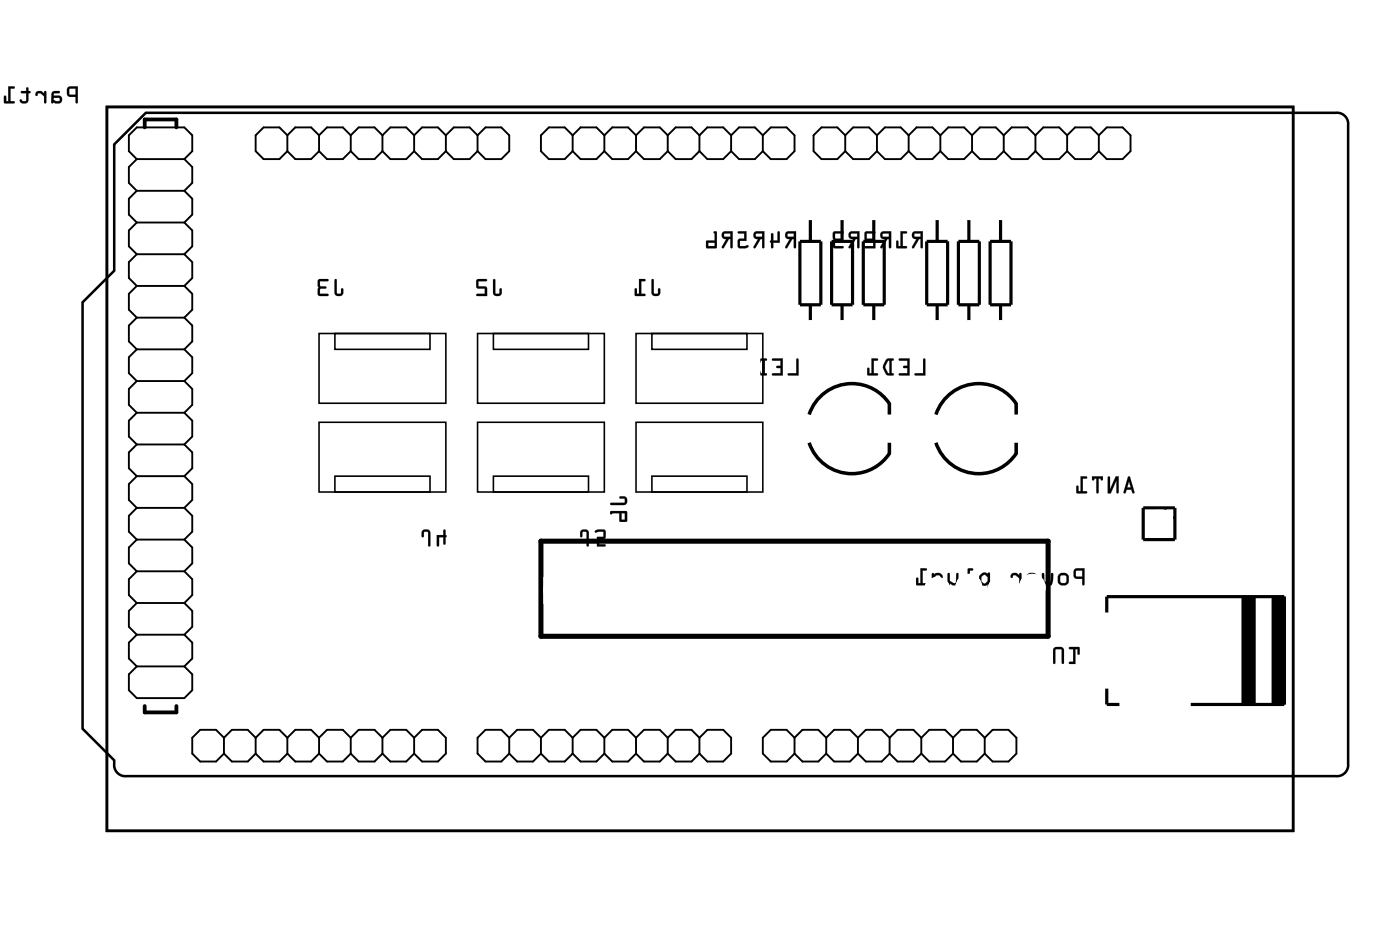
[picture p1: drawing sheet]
<svg xmlns="http://www.w3.org/2000/svg" width="112mm" height="75mm" viewBox="0 0 112 75" stroke-linecap="round" stroke-linejoin="round" font-family="sans-serif">
<path d="M8.6 8.6h95v58h-95zM9.2 11.6l2.5-2.6h95.3a.9 .9 0 0 1 1 1v51.2a.9 .9 0 0 1-1 1h-96.8a.96 .96 0 0 1-1-1.3l-2.6-2.5v-34.2l2.6-2.5z" fill="none" stroke="#000" stroke-width=".2"/>
<path d="M8.6 8.6h95v58h-95z" fill="none" stroke="#000" stroke-width=".08"/>
<g fill="none" stroke="#000" stroke-width=".13">
<path d="M25.6 33.8h10.1v5.6h-10.1zM25.6 26.7h10.1v5.6h-10.1zM26.8 38.1h7.7v1.3h-7.7zM26.8 26.7h7.7v1.3h-7.7zM38.3 26.7h10.1v5.6h-10.1zM38.3 33.8h10.1v5.6h-10.1zM39.5 26.7h7.7v1.3h-7.7zM39.5 38.1h7.7v1.3h-7.7zM51 33.8h10.1v5.6h-10.1zM51 26.7h10.1v5.6h-10.1zM52.2 38.1h7.7v1.3h-7.7zM52.2 26.7h7.7v1.3h-7.7z"/>
<path d="M93.3 40.7l.8 .9"/>
</g>
<g fill="none" stroke="#000" stroke-width=".25">
<path d="M64.1 19.3h1.7v5.1h-1.7zM64.9 17.5v1.8M66.6 19.3h1.7v5.1h-1.7zM67.5 17.5v1.8M69.2 19.3h1.7v5.1h-1.7zM70 17.5v1.8M74.3 19.3h1.6v5.1h-1.6zM75.1 17.5v1.8M76.8 19.3h1.7v5.1h-1.7zM77.6 17.5v1.8M79.3 19.3h1.7v5.1h-1.7zM80.2 17.5v1.8"/>
<path d="M64.9 24.4v1.4M67.5 24.4v1.4M70 24.4v1.4M75.1 24.4v1.4M77.6 24.4v1.4M80.2 24.4v1.4M88.7 55.2v1.2h1M88.7 49.1v-1.3h14.2v8.6h-7.5M91.6 40.7h2.5v2.5h-2.5zM99.6 47.8v8.6M99.7 47.8v8.6M99.9 47.8v8.6"/>
<path d="M100 47.8v8.6M100.1 47.8v8.6M100.2 47.8v8.6M100.4 47.8v8.6M100.5 47.8v8.6M102 47.8v8.6M102.1 47.8v8.6M102.3 47.8v8.6M102.4 47.8v8.6M102.5 47.8v8.6M102.7 47.8v8.6M102.8 47.8v8.6"/>
</g>
<path d="M43.3 43.4h40.7v7.6h-40.7z" fill="none" stroke="#000" stroke-width=".41"/>
<path d="M64.8 33.2a3.6 3.6 0 0 1 3-2.4 3.6 3.6 0 0 1 3.5 1.5v.9M64.8 35.5a3.6 3.6 0 0 0 3 2.4 3.6 3.6 0 0 0 3.5-1.6v-.8M75 33.2a3.6 3.6 0 0 1 2.9-2.4 3.6 3.6 0 0 1 3.5 1.5v.9M75 35.5a3.6 3.6 0 0 0 2.9 2.4 3.6 3.6 0 0 0 3.5-1.6v-.8" fill="none" stroke="#000" stroke-width=".28"/>
<path d="M11.6 10.2v-.6h2.5v.6M11.6 56.6v.5h2.5v-.5" fill="none" stroke="#000" stroke-width=".3"/>
<g fill="none" stroke="#000" stroke-width=".15">
<path d="M11 12.7l-.7-.6v-1.3l.7-.6h3.8l.6 .6v1.3l-.6 .6M11 12.7h3.8M11 12.7l-.7 .7v1.3l.7 .6M11 15.3l-.7 .6v1.3l.7 .6M11 17.8l-.7 .7v1.2l.7 .7M11 15.3h3.8M11 17.8h3.8M14.8 12.7l.6 .7v1.3l-.6 .6M14.8 15.3l.6 .6v1.3l-.6 .6M14.8 17.8l.6 .7v1.2l-.6 .7M23 10.8l-.6-.6h-1.3l-.6 .6v1.3l.6 .6h1.3l.6-.6M23 10.8v1.3"/>
<path d="M23 12.1l.7 .6h1.2l.7-.6M23 10.8l.7-.6h1.2l.7 .6M25.6 10.8v1.3M25.6 12.1l.6 .6h1.3l.6-.6M25.6 10.8l.6-.6h1.3l.6 .6M28.1 10.8v1.3M28.1 12.1l.6 .6h1.3l.6-.6M28.1 10.8l.6-.6h1.3l.6 .6M30.6 10.8v1.3M30.6 12.1l.7 .6h1.3l.6-.6M30.6 10.8l.7-.6h1.3l.6 .6M33.2 10.8v1.3"/>
<path d="M33.2 12.1l.6 .6h1.3l.6-.6M33.2 10.8l.6-.6h1.3l.6 .6M35.7 10.8v1.3M35.7 12.1l.7 .6h1.2l.7-.6M35.7 10.8l.7-.6h1.2l.7 .6M38.3 10.8l.6-.6h1.3l.6 .6v1.3l-.6 .6h-1.3l-.6-.6M38.3 10.8v1.3M45.9 10.8l-.6-.6h-1.3l-.7 .6v1.3l.7 .6h1.3l.6-.6M45.9 10.8v1.3M45.9 12.1l.6 .6h1.3l.6-.6M45.9 10.8l.6-.6h1.3l.6 .6M48.4 10.8v1.3"/>
<path d="M48.4 12.1l.7 .6h1.2l.7-.6M48.4 10.8l.7-.6h1.2l.7 .6M51 10.8v1.3M51 12.1l.6 .6h1.3l.6-.6M51 10.8l.6-.6h1.3l.6 .6M53.5 10.8v1.3M53.5 12.1l.6 .6h1.3l.6-.6M53.5 10.8l.6-.6h1.3l.6 .6M56 10.8v1.3M56 12.1l.7 .6h1.3l.6-.6M56 10.8l.7-.6h1.3l.6 .6M58.6 10.8v1.3"/>
<path d="M58.6 12.1l.6 .6h1.3l.6-.6M58.6 10.8l.6-.6h1.3l.6 .6M61.1 10.8l.7-.6h1.2l.7 .6v1.3l-.7 .6h-1.2l-.7-.6M61.1 10.8v1.3M67.7 10.8l-.6-.6h-1.3l-.6 .6v1.3l.6 .6h1.3l.6-.6M67.7 12.1l.7 .6h1.2l.7-.6M67.7 10.8l.7-.6h1.2l.7 .6M67.7 10.8v1.3M70.3 12.1l.6 .6h1.3l.6-.6M70.3 10.8l.6-.6h1.3l.6 .6M70.3 10.8v1.3M72.8 12.1l.6 .6h1.3l.6-.6"/>
<path d="M72.8 10.8l.6-.6h1.3l.6 .6M72.8 10.8v1.3M75.3 12.1l.7 .6h1.3l.6-.6M75.3 10.8l.7-.6h1.3l.6 .6M75.3 10.8v1.3M77.9 12.1l.6 .6h1.3l.6-.6M77.9 10.8l.6-.6h1.3l.6 .6M77.9 10.8v1.3M80.4 12.1l.7 .6h1.2l.7-.6M80.4 10.8l.7-.6h1.2l.7 .6M80.4 10.8v1.3M83 12.1l.6 .6h1.3l.6-.6"/>
<path d="M83 10.8l.6-.6h1.3l.6 .6M83 10.8v1.3M85.5 12.1l.6 .6h1.3l.6-.6M85.5 10.8l.6-.6h1.3l.6 .6M85.5 10.8v1.3M88 10.8l.7-.6h1.3l.6 .6v1.3l-.6 .6h-1.3l-.7-.6M88 10.8v1.3M11 33.1l-.7 .6v1.3l.7 .6M11 30.5l-.7 .7v1.2l.7 .7M11 25.4l-.7 .7v1.3l.7 .6M11 28l-.7 .6v1.3l.7 .6M11 22.9l-.7 .6v1.3l.7 .6"/>
<path d="M11 20.4l-.7 .6v1.3l.7 .6M11 35.6l-.7 .6v1.3l.7 .6M11 38.1l-.7 .7v1.3l.7 .6M11 20.4h3.8M11 22.9h3.8M11 25.4h3.8M11 28h3.8M11 30.5h3.8M11 33.1h3.8M11 35.6h3.8M11 38.1h3.8M14.8 20.4l.6 .6v1.3l-.6 .6"/>
<path d="M14.8 22.9l.6 .6v1.3l-.6 .6M14.8 25.4l.6 .7v1.3l-.6 .6M14.8 28l.6 .6v1.3l-.6 .6M14.8 30.5l.6 .7v1.2l-.6 .7M14.8 33.1l.6 .6v1.3l-.6 .6M14.8 35.6l.6 .6v1.3l-.6 .6M14.8 38.1l.6 .7v1.3l-.6 .6M11 53.4l-.7 .6v1.3l.7 .6h3.8l.6-.6v-1.3l-.6-.6M11 48.3l-.7 .6v1.3l.7 .6M11 50.8l-.7 .7v1.3l.7 .6M11 45.8l-.7 .6v1.3l.7 .6M11 43.2l-.7 .7v1.2l.7 .7"/>
<path d="M11 40.7l-.7 .6v1.3l.7 .6M11 40.7h3.8M11 43.2h3.8M11 45.8h3.8M11 48.3h3.8M11 50.8h3.8M11 53.4h3.8M14.8 48.3l.6 .6v1.3l-.6 .6M14.8 45.8l.6 .6v1.3l-.6 .6M14.8 40.7l.6 .6v1.3l-.6 .6M14.8 43.2l.6 .7v1.2l-.6 .7M14.8 50.8l.6 .7v1.3l-.6 .6"/>
<path d="M17.9 59.1l-.6-.6h-1.3l-.6 .6v1.3l.6 .6h1.3l.6-.6M17.9 59.1l.7-.6h1.3l.6 .6M17.9 59.1v1.3M20.5 59.1l.6-.6h1.3l.6 .6M20.5 59.1v1.3M23 59.1l.7-.6h1.2l.7 .6M23 59.1v1.3M25.6 59.1l.6-.6h1.3l.6 .6M25.6 59.1v1.3M28.1 59.1l.6-.6h1.3l.6 .6M28.1 59.1v1.3M30.6 59.1l.7-.6h1.3l.6 .6"/>
<path d="M30.6 59.1v1.3M33.2 59.1l.6-.6h1.3l.6 .6v1.3l-.6 .6h-1.3l-.6-.6M33.2 59.1v1.3M40.8 59.1l-.6-.6h-1.3l-.6 .6v1.3l.6 .6h1.3l.6-.6M40.8 59.1l.6-.6h1.3l.6 .6M40.8 59.1v1.3M43.3 59.1l.7-.6h1.3l.6 .6M43.3 59.1v1.3M45.9 59.1l.6-.6h1.3l.6 .6M45.9 59.1v1.3M48.4 59.1l.7-.6h1.2l.7 .6M48.4 59.1v1.3"/>
<path d="M51 59.1l.6-.6h1.3l.6 .6M51 59.1v1.3M53.5 59.1l.6-.6h1.3l.6 .6M53.5 59.1v1.3M56 59.1l.7-.6h1.3l.6 .6v1.3l-.6 .6h-1.3l-.7-.6M56 59.1v1.3M63.7 59.1l-.7-.6h-1.2l-.7 .6v1.3l.7 .6h1.2l.7-.6M63.7 59.1l.6-.6h1.3l.6 .6M63.7 59.1v1.3M66.2 59.1l.6-.6h1.3l.6 .6M66.2 59.1v1.3M68.7 59.1l.7-.6h1.3l.6 .6"/>
<path d="M68.7 59.1v1.3M71.3 59.1l.6-.6h1.3l.6 .6M71.3 59.1v1.3M73.8 59.1l.7-.6h1.2l.7 .6M73.8 59.1v1.3M76.4 59.1l.6-.6h1.3l.6 .6M76.4 59.1v1.3M78.9 59.1l.6-.6h1.3l.6 .6v1.3l-.6 .6h-1.3l-.6-.6M78.9 59.1v1.3M17.9 60.4l.7 .6h1.3l.6-.6M20.5 60.4l.6 .6h1.3l.6-.6M23 60.4l.7 .6h1.2l.7-.6"/>
<path d="M25.6 60.4l.6 .6h1.3l.6-.6M28.1 60.4l.6 .6h1.3l.6-.6M30.6 60.4l.7 .6h1.3l.6-.6M40.8 60.4l.6 .6h1.3l.6-.6M43.3 60.4l.7 .6h1.3l.6-.6M45.9 60.4l.6 .6h1.3l.6-.6M48.4 60.4l.7 .6h1.2l.7-.6M51 60.4l.6 .6h1.3l.6-.6M53.5 60.4l.6 .6h1.3l.6-.6M63.7 60.4l.6 .6h1.3l.6-.6M66.2 60.4l.6 .6h1.3l.6-.6M68.7 60.4l.7 .6h1.3l.6-.6"/>
<path d="M71.3 60.4l.6 .6h1.3l.6-.6M73.8 60.4l.7 .6h1.2l.7-.6M76.4 60.4l.6 .6h1.3l.6-.6"/>
</g>
<g fill="#000">
<path d="M5.4 7v.2v.4l.1 .1 .6 .1v.4l.1 .1v-1.4zM5.6 7.1h.5v.5h-.5zM4.2 7.4l-.1 .8 .6 .1a.31 .31 0 0 0 .3-.3 .31 .31 0 0 0-.3-.3h-.4v-.1l.1-.1h.3v-.2zM4.3 7.9l.4-.1 .1 .3h-.3l-.2-.1zM2.9 7.4l-.1 .2a.1 .1 0 0 0 .1 .1 .1 .1 0 0 0 .1-.1l.2-.1 .3 .2v.5l.2 .1v-1h-.1l-.1 .2-.2-.2zM1.7 7.3v.2h.4v.5l-.3 .1-.1-.1h-.1a.35 .35 0 0 0 .3 .3 .35 .35 0 0 0 .4-.3v-.5l.1-.1-.1-.1-.1-.3h-.1v.3zM.7 6.9v1.2h-.2v-.4h-.1l-.1 .5 .8 .1v-.2h-.3v-1h.3l.1-.1z"/>
<path d="M5.4 7v.2v.4l.1 .2h.6l-.1 .4a.1 .1 0 0 0 .1 .1 .1 .1 0 0 0 .1-.1v-1.3h-.6zM5.4 7l.8-.1v1.4l-.1-.1v-.4l-.6-.1-.1-.1zM5.6 7.1h.5v.5h-.5zM5.6 7.1v.5h.5v-.5zM4.2 7.4l-.1 .8a.09 .09 0 0 0 .1 .1 .09 .09 0 0 0 .1-.1l.4 .1a.32 .32 0 0 0 .3-.3 .32 .32 0 0 0-.3-.3h-.4l.1-.2h.3a.1 .1 0 0 0 .1-.1 .1 .1 0 0 0-.1-.1zM4.2 7.4l.5-.1v.2h-.4v.1v.1h.4a.31 .31 0 0 1 .3 .3 .31 .31 0 0 1-.3 .3l-.6-.1zM4.3 7.9h.4l.1 .2h-.3l-.2-.1zM4.3 7.9v.1l.2 .1h.3l-.1-.3zM2.9 7.4l-.1 .2a.11 .11 0 0 0 .2 .1 .11 .11 0 0 0 0-.2h.2l.3 .2v.5a.1 .1 0 0 0 .1 .1 .1 .1 0 0 0 .1-.1v-.8a.1 .1 0 0 0-.1-.1 .1 .1 0 0 0-.1 .1v.1l-.2-.2zM2.9 7.4l.4-.1 .2 .2 .1-.2h.1v1l-.2-.1v-.5l-.3-.2h-.1l-.2 .2zM1.7 7.3v.2h.4v.5l-.3 .1-.1-.1h-.1a.21 .21 0 0 0 0 .2 .21 .21 0 0 0 .2 .1h.3l.2-.2v-.6h.1a.1 .1 0 0 0 .1-.1 .1 .1 0 0 0-.1-.1h-.1v-.2a.1 .1 0 0 0-.1-.1 .1 .1 0 0 0-.1 .1v.2zM1.7 7.3h.4v-.2l.1-.1 .1 .3 .1 .1-.1 .1v.5a.37 .37 0 0 1-.4 .3 .37 .37 0 0 1-.3-.2l.1-.1 .1 .1h.3v-.1v-.5h-.4zM.7 6.9v1.2h-.2v-.3a.1 .1 0 0 0-.1-.1 .1 .1 0 0 0-.1 .1v.5h.8a.1 .1 0 0 0 .1-.1 .1 .1 0 0 0-.1-.1h-.3v-1h.3a.1 .1 0 0 0 .1-.1 .1 .1 0 0 0-.1-.1zM.7 6.9l.5 .1-.1 .1h-.3v1h.3v.2l-.8-.1 .1-.5h.1v.4h.2z"/>
<path d="M57.9 18.6a.32 .32 0 0 0 0 .4 .32 .32 0 0 0 .3 .2l-.4 .6 .2 .1 .4-.7h.1v.6l.2 .1v-1.4zM58 18.7h.5v.3h-.4zM57.2 18.6l.1 .7h-.7v.6l.8-.1v-1.2v-.1zM56.8 19.4h.5v.3h-.5z"/>
<path d="M57.9 18.6a.32 .32 0 0 0-.1 .4 .32 .32 0 0 0 .4 .2l-.4 .6a.1 .1 0 0 0 .1 .1 .1 .1 0 0 0 .1 0l.4-.7h.1v.6a.1 .1 0 0 0 .1 .1 .1 .1 0 0 0 .1-.1v-1.3h-.6zM57.9 18.6l.8-.1-.1 1.4-.1-.1v-.7h-.1l-.4 .7h-.1l.3-.7a.31 .31 0 0 1-.3-.1 .31 .31 0 0 1 0-.4zM58 18.7h.5v.3h-.4zM58 18.7l.1 .3h.4v-.3zM57.2 18.5l.1 .8h-.7v.6l.8-.1 .1-1.2-.1-.1zM57.2 18.6h.2v1.2l-.8 .1v-.6h.7zM56.8 19.4h.5v.3h-.5zM56.7 19.4v.3h.6v-.3z"/>
<path d="M60.5 18.6a.32 .32 0 0 0-.1 .4 .32 .32 0 0 0 .3 .2l-.3 .6 .1 .1 .4-.7h.2v.6l.1 .1v-1.4zM60.6 18.7h.5v.3h-.5zM59.1 18.6l.1 .1h.4v.4l-.4 .1-.1 .6 .2 .1h.4a.15 .15 0 0 0 .2 0 .15 .15 0 0 0 0-.3l-.6 .1v-.4h.5v-.8z"/>
<path d="M60.4 18.6a.32 .32 0 0 0 0 .4 .32 .32 0 0 0 .3 .2l-.3 .6a.1 .1 0 0 0 0 .1 .1 .1 0 0 0 .1 0l.4-.7h.2v.6a.1 .1 0 0 0 .1 .1 .1 .1 0 0 0 .1-.1v-1.3h-.7zM60.5 18.6l.7-.1v1.4l-.1-.1v-.7h-.2l-.4 .7h-.1l.4-.7a.31 .31 0 0 1-.4-.1 .31 .31 0 0 1 .1-.4zM60.6 18.7h.5v.3h-.5zM60.6 18.7v.3h.5v-.3zM59.1 18.5l.1 .2h.4v.4l-.4 .1-.1 .6 .2 .1 .6-.1a.1 .1 0 0 0 .1-.1 .1 .1 0 0 0-.1-.1l-.6 .1v-.4h.5v-.8zM59.1 18.6l.7-.1v.8h-.5v.4l.6-.1 .1 .1-.1 .1-.6 .1-.2-.1 .1-.6 .4-.1v-.4h-.4z"/>
<path d="M63 18.6a.32 .32 0 0 0-.1 .4 .32 .32 0 0 0 .4 .2l-.4 .6 .1 .1 .5-.7h.1v.6l.1 .1 .1-1.4zM63.1 18.7h.5v.3h-.5zM61.8 18.7v.6l-.1 .1 .2 .5 .1-.1v-.4h.5v-.8l-.1-.1-.1 .1v.7h-.3v-.6z"/>
<path d="M63 18.6a.32 .32 0 0 0-.1 .4 .32 .32 0 0 0 .4 .2l-.4 .6a.1 .1 0 0 0 .1 .1 .1 .1 0 0 0 .1 0l.4-.7h.1v.6a.1 .1 0 0 0 .1 .1 .1 .1 0 0 0 .1-.1v-1.3h-.6zM63 18.6l.8-.1-.1 1.4-.1-.1v-.7h-.1l-.4 .7h-.2l.4-.7a.31 .31 0 0 1-.4-.1 .31 .31 0 0 1 .1-.4zM63.1 18.7h.5v.3h-.4zM63.1 18.7v.3h.5v-.3zM61.8 18.7v.6a.09 .09 0 0 0-.1 .1 .09 .09 0 0 0 .1 0v.4a.1 .1 0 0 0 .1 .1 .1 .1 0 0 0 .1-.1v-.4l.5 .1v-.9a.1 .1 0 0 0-.1-.1 .1 .1 0 0 0-.1 .1v.7h-.3v-.6zM61.8 18.7h.1l.1 .6h.3v-.7l.1-.1 .1 .1v.8h-.5v.4l-.1 .1-.2-.5 .1-.1z"/>
<path d="M68.1 18.6a.32 .32 0 0 0-.1 .4 .32 .32 0 0 0 .4 .2l-.4 .6 .1 .1 .5-.7h.1v.6l.1 .1 .1-1.4zM68.2 18.7h.5v.3h-.5zM66.8 18.6l-.1 1.2 .2 .1h.7v-.2h-.7v-.4h.5v-.1v-.1h-.5v-.4h.6l.1-.1z"/>
<path d="M68.1 18.6a.32 .32 0 0 0-.1 .4 .32 .32 0 0 0 .4 .2l-.4 .6a.1 .1 0 0 0 0 .1 .1 .1 0 0 0 .2 0l.4-.7h.1v.6a.1 .1 0 0 0 .1 .1 .1 .1 0 0 0 .1-.1v-1.3h-.6zM68.1 18.6l.8-.1-.1 1.4-.1-.1v-.7h-.1l-.4 .7h-.2l.4-.7a.31 .31 0 0 1-.4-.1 .31 .31 0 0 1 .1-.4zM68.2 18.7h.5v.3h-.5zM68.2 18.7v.3h.5v-.3zM66.8 18.6l-.1 1.2 .2 .1h.6a.1 .1 0 0 0 .1-.1 .1 .1 0 0 0-.1-.1h-.6v-.4h.4a.1 .1 0 0 0 .1-.1 .1 .1 0 0 0-.1-.1h-.4v-.4h.6a.1 .1 0 0 0 .1-.1 .1 .1 0 0 0-.1-.1zM66.8 18.6h.8l-.1 .1h-.6v.4h.5v.1v.1h-.5v.4h.6v.2h-.6l-.1-.1z"/>
<path d="M70.6 18.6a.32 .32 0 0 0 0 .4 .32 .32 0 0 0 .3 .2l-.4 .6 .2 .1 .4-.7h.1v.6l.2 .1v-1.4zM70.7 18.7h.5v.3h-.4zM69.3 18.6v.6l.2 .1h.5v.4h-.6l-.1 .1 .8 .1v-.7l-.6-.1v-.4h.6v-.1z"/>
<path d="M70.6 18.6a.32 .32 0 0 0-.1 .4 .32 .32 0 0 0 .4 .2l-.4 .6a.1 .1 0 0 0 .1 .1 .1 .1 0 0 0 .1 0l.4-.7h.1v.6a.1 .1 0 0 0 .1 .1 .1 .1 0 0 0 .1-.1v-1.3h-.6zM70.6 18.6l.8-.1-.1 1.4-.1-.1v-.7h-.1l-.4 .7h-.1l.3-.7a.31 .31 0 0 1-.3-.1 .31 .31 0 0 1 0-.4zM70.7 18.7h.5v.3h-.4zM70.7 18.7l.1 .3h.4v-.3zM69.3 18.6v.7h.7v.4h-.6a.1 .1 0 0 0-.1 .1 .1 .1 0 0 0 .1 .1h.8l-.1-.7-.6-.1v-.4h.6a.1 .1 0 0 0 .1-.1 .1 .1 0 0 0-.1-.1zM69.3 18.6h.8v.1h-.7v.4l.7 .1v.7l-.8-.1 .1-.1h.6v-.4h-.5l-.2-.1z"/>
<path d="M73.2 18.6a.32 .32 0 0 0-.1 .4 .32 .32 0 0 0 .3 .2l-.3 .6 .1 .1 .4-.7h.2v.6l.1 .1v-1.4zM73.3 18.7h.5v.3h-.5zM72.2 18.5v1.2h-.2v-.4h-.1l-.1 .5 .8 .1v-.2h-.3v-1h.3l.1-.1z"/>
<path d="M73.1 18.6a.32 .32 0 0 0 0 .4 .32 .32 0 0 0 .3 .2l-.3 .6a.1 .1 0 0 0 0 .1 .1 .1 0 0 0 .1 0l.4-.7h.2v.6a.1 .1 0 0 0 .1 .1 .1 .1 0 0 0 .1-.1v-1.3h-.7zM73.2 18.6l.7-.1v1.4l-.1-.1v-.7h-.2l-.4 .7h-.1l.4-.7a.31 .31 0 0 1-.4-.1 .31 .31 0 0 1 .1-.4zM73.3 18.7h.5v.3h-.5zM73.3 18.7v.3h.5v-.3zM72.2 18.5v1.2h-.2v-.3a.1 .1 0 0 0-.1-.1 .1 .1 0 0 0-.1 .1v.5h.8a.1 .1 0 0 0 .1-.1 .1 .1 0 0 0-.1-.1h-.3v-1h.3a.1 .1 0 0 0 .1-.1 .1 .1 0 0 0-.1-.1zM72.2 18.5l.5 .1-.1 .1h-.3v1h.3v.2l-.8-.1 .1-.5h.1v.4h.2z"/>
<path d="M26.8 22.4v1a.36 .36 0 0 0 .4 .3 .36 .36 0 0 0 .3-.3v-.3h-.1h-.1v.4h-.3v-1.1zM25.5 22.4v1.2l.1 .1h.7v-.2h-.7l.1-.4h.4l.1-.1-.1-.1h-.4l-.1-.4h.6l.1-.1z"/>
<path d="M26.8 22.4v1a.37 .37 0 0 0 .4 .3 .37 .37 0 0 0 .3-.3v-.2a.1 .1 0 0 0-.1-.1 .1 .1 0 0 0-.1 .1v.3h-.3v-1.1zM26.8 22.4h.2v1.1h.3l.1-.4 .1 .1v.2a.35 .35 0 0 1-.3 .3 .35 .35 0 0 1-.4-.3zM25.5 22.4v1.2l.1 .1h.6a.1 .1 0 0 0 .1-.1 .1 .1 0 0 0-.1-.1h-.6l.1-.3 .4-.1a.1 .1 0 0 0 .1-.1 .1 .1 0 0 0-.1-.1h-.4l-.1-.4h.6a.1 .1 0 0 0 .1-.1 .1 .1 0 0 0-.1-.1zM25.5 22.4h.8l-.1 .1h-.6l.1 .4 .4 .1v.1h-.4l-.1 .4 .7 .1v.1h-.7l-.1-.1z"/>
<path d="M39.5 22.4v1a.36 .36 0 0 0 .4 .3 .36 .36 0 0 0 .3-.3v-.3h-.1h-.1v.4h-.3v-1.1zM38.2 22.4v.6l.1 .1h.6v.4h-.7v.2h.8v-.7l-.7-.1v-.4h.6l.1-.1z"/>
<path d="M39.5 22.4v1a.37 .37 0 0 0 .4 .3 .37 .37 0 0 0 .3-.3v-.2a.1 .1 0 0 0-.1-.1 .1 .1 0 0 0-.1 .1v.3h-.3v-1.1zM39.5 22.4h.2v1.1h.3l.1-.4 .1 .1v.2a.35 .35 0 0 1-.3 .3 .35 .35 0 0 1-.4-.3zM38.2 22.4v.7h.7v.4h-.7a.1 .1 0 0 0 0 .1 .1 .1 0 0 0 0 .1h.8v-.7l-.7-.1v-.4h.6a.1 .1 0 0 0 .1-.1 .1 .1 0 0 0-.1-.1zM38.2 22.4h.8l-.1 .1h-.6v.5h.7v.7h-.8v-.2h.7v-.4h-.6l-.1-.1z"/>
<path d="M48.9 40.3l.1 .2h1a.36 .36 0 0 0 .3-.4 .36 .36 0 0 0-.3-.3h-.3l-.1 .1h.1l.3 .1v.3zM48.9 41v.2l.2-.1h.5l.1 .7h.5v-.9zM49.8 41.1h.3v.5h-.3z"/>
<path d="M48.9 40.3l.1 .2h1a.37 .37 0 0 0 .3-.4 .37 .37 0 0 0-.3-.3h-.3a.1 .1 0 0 0-.1 .1 .1 .1 0 0 0 .1 0l.3 .1v.2zM48.9 40.3h1.1l.1-.3-.5-.1 .1-.1h.3a.35 .35 0 0 1 .3 .3 .35 .35 0 0 1-.3 .3h-1zM48.9 41v.1a.09 .09 0 0 0 .1 .1 .09 .09 0 0 0 .1-.1h.5l.1 .7h.6l-.1-.9zM48.9 41h1.3v.7l-.5 .1-.1-.7h-.5l-.1 .1zM49.8 41.1h.3v.5h-.3zM49.8 41.1v.5h.3v-.5z"/>
<path d="M52.2 22.4v1a.36 .36 0 0 0 .4 .3 .36 .36 0 0 0 .3-.3v-.3h-.1h-.1v.4h-.3v-1.1zM51.2 22.4v1.1h-.2v-.4h-.1v.6h.8v-.2h-.3v-1h.3v-.1z"/>
<path d="M52.2 22.4v1a.37 .37 0 0 0 .4 .3 .37 .37 0 0 0 .3-.3v-.2a.1 .1 0 0 0-.1-.1 .1 .1 0 0 0-.1 .1v.3h-.3v-1.1zM52.2 22.4h.2v1.1h.3l.1-.4 .1 .1v.2a.35 .35 0 0 1-.3 .3 .35 .35 0 0 1-.4-.3zM51.2 22.3v1.2h-.2v-.3a.1 .1 0 0 0-.1-.1 .1 .1 0 0 0 0 .1v.5h.7a.1 .1 0 0 0 .1-.1 .1 .1 0 0 0-.1-.1h-.2v-1h.2a.1 .1 0 0 0 .1-.1 .1 .1 0 0 0-.1-.1zM51.2 22.4h.5v.1h-.3v1l.3 .1v.1h-.8v-.6h.1v.4h.2z"/>
<path d="M63.8 28.7v1.2h-.6v.2h.8v-1.3zM61.9 28.7v.2h.6v.4h-.2l-.1 .1 .1 .1h.2v.4h-.6v.1l.8 .1v-1.4zM60.9 28.8a.81 .81 0 0 0-.1 1.2l.6 .1 .1-.1-.2-.1v-1h.1l.1-.1-.5-.1zM61 28.9h.1v1h-.1l-.2-.5zM59.4 28.8l-.1 .6 .2 .1h.5v.4h-.6l-.1 .1 .9 .1-.1-.7-.6-.1v-.4h.6l.1-.1z"/>
<path d="M63.8 28.7v1.2h-.6a.1 .1 0 0 0-.1 .1 .1 .1 0 0 0 .1 .1h.8v-1.3zM63.8 28.7l.2 .1v1.3h-.8v-.2h.6zM61.9 28.7v.2h.6v.4h-.2a.1 .1 0 0 0-.1 .1 .1 .1 0 0 0 .1 .1h.2v.4h-.6a.1 .1 0 0 0-.1 .1 .1 .1 0 0 0 .1 .1h.8v-1.4zM61.9 28.7h.8v1.4l-.8-.1v-.1h.7v-.4h-.3l-.1-.1 .1-.1h.3v-.4h-.7zM60.8 28.8l-.2 .5v.3l.3 .4 .5 .1a.1 .1 0 0 0 .1-.1 .1 .1 0 0 0-.1-.1h-.1v-1h.1a.1 .1 0 0 0 .1-.1 .1 .1 0 0 0-.1-.1zM60.9 28.8l.1-.1 .4 .1v.1h-.1v1h.1v.2l-.5-.1-.3-.4v-.4zM61 28.9h.1v1l-.1-.1-.2-.4zM61 28.9l-.2 .5 .2 .5h.1v-1zM59.4 28.8v.6l.6 .1v.4h-.6a.1 .1 0 0 0-.1 .1 .1 .1 0 0 0 .1 .1h.8v-.7l-.7-.1v-.4h.6a.1 .1 0 0 0 .1-.1 .1 .1 0 0 0-.1-.1zM59.4 28.8h.8l-.1 .1h-.6v.4l.6 .1 .1 .7-.9-.1 .1-.1h.6v-.4h-.5l-.1-.1z"/>
<path d="M74 28.7v1.2h-.7v.2h.8v-1.3zM72 28.7l.1 .2h.6v.4h-.3v.1v.1h.3v.4h-.6l-.1 .1 .9 .1v-1.4zM71 28.8a.81 .81 0 0 0 0 1.2l.5 .1 .1-.1-.2-.1v-1h.2v-.1l-.4-.1zM71.2 28.9h.1v1h-.2l-.2-.5zM69.8 28.7v1.2h-.1v-.4h-.2v.5l.8 .1v-.2h-.3v-1h.3l.1-.1z"/>
<path d="M74 28.7v1.2h-.6a.1 .1 0 0 0-.1 .1 .1 .1 0 0 0 .1 .1h.8v-1.3zM74 28.7l.1 .1v1.3h-.8v-.2h.7zM72 28.7l.1 .2h.6v.4h-.3a.1 .1 0 0 0 0 .1 .1 .1 0 0 0 0 .1h.3v.4h-.6a.1 .1 0 0 0-.1 .1 .1 .1 0 0 0 .1 .1h.8v-1.4zM72 28.7h.9v1.4l-.9-.1 .1-.1h.6v-.4h-.3v-.1v-.1h.3v-.4h-.6zM71 28.8l-.2 .5v.3l.3 .4 .4 .1a.1 .1 0 0 0 .1-.1 .1 .1 0 0 0-.1-.1h-.1v-1h.1a.1 .1 0 0 0 .1-.1 .1 .1 0 0 0-.1-.1zM71 28.8l.2-.1 .4 .1v.1h-.2v1h.2v.2l-.5-.1-.3-.4v-.4zM71.2 28.9h.1v1l-.2-.1-.2-.4zM71.2 28.9l-.3 .5 .2 .5h.2v-1zM69.8 28.7v1.2h-.1v-.4a.1 .1 0 0 0-.1-.1 .1 .1 0 0 0-.1 .1v.6h.8a.1 .1 0 0 0 .1-.1 .1 .1 0 0 0-.1-.1h-.3v-1h.3a.1 .1 0 0 0 .1-.1 .1 .1 0 0 0-.1-.1zM69.8 28.7l.5 .1v.1h-.3v1h.3v.2l-.8-.1v-.5h.2v.4h.1z"/>
<path d="M90.4 38.2l-.4 1.3h.2l.1-.3h.4v.3h.1l.1-.1-.3-1.2zM90.5 38.6l.1 .5h-.3zM88.8 38.2v1.3h.2l.5-1v.9l.1 .1v-1.3h-.2l-.5 1v-.9zM87.5 38.2l.1 .3h.1v-.2h.2v1.1l.1 .1v-1.2h.2v.2h.1l.1-.3zM86.6 38.2v1.1h-.2v-.3l-.1-.1v.6h.8v-.1l-.3-.1v-1h.3v-.1z"/>
<path d="M90.4 38.2l-.4 1.3h.2l.1-.3h.4v.3h.2v-.1l-.3-1.2zM90.4 38.2h.2l.3 1.2-.1 .1h-.1v-.3h-.4l-.1 .3-.2-.1zM90.5 38.6l.1 .5h-.3zM90.5 38.5l-.2 .6h.3zM88.8 38.2v1.3h.2l.5-1v.9a.1 .1 0 0 0 .1 .1 .1 .1 0 0 0 0-.1v-1.2h-.2l-.4 1v-.9zM88.8 38.2l.1 .1v1l.5-1.1h.2v1.3l-.1-.1v-1l-.5 1.1h-.2zM87.5 38.2v.2a.1 .1 0 0 0 .1 .1 .11 .11 0 0 0 .1-.2h.2l-.1 1.1a.1 .1 0 0 0 .1 .1 .1 .1 0 0 0 .1-.1v-1.1h.2a.11 .11 0 0 0 0 .2 .11 .11 0 0 0 .2-.1v-.2zM87.5 38.2h.9l-.1 .3-.1-.2h-.2v1.2l-.1-.1v-1.1h-.2l-.1 .2zM86.6 38.2v1.1h-.2v-.3a.1 .1 0 0 0-.1-.1 .1 .1 0 0 0-.1 .1l.1 .5h.7a.1 .1 0 0 0 .1-.1 .1 .1 0 0 0-.1-.1h-.2v-1h.2a.1 .1 0 0 0 .1 0 .1 .1 0 0 0-.1-.1zM86.6 38.2h.5v.1h-.3v1.1h.3v.1h-.8v-.6l.1 .1v.4h.2z"/>
<path d="M33.9 42.5l-.1 .5a.1 .1 0 0 0 .1 0 .1 .1 0 0 0 .1 0v-.4h.3v1.1a.1 .1 0 0 0 .1 .1 .1 .1 0 0 0 .1-.1v-1.1l-.3-.2zM33.9 42.5l.3-.1 .3 .2-.1 1.2-.1-.1v-1.1h-.3l-.1 .4h-.1v-.3zM35 42.9v.8a.1 .1 0 0 0 .1 .1 .1 .1 0 0 0 .1-.1v-.7h.3v.5a.1 .1 0 0 0 .1 .1 .1 .1 0 0 0 .1-.1v-.5a.09 .09 0 0 0 .1 0 .09 .09 0 0 0-.1-.1v-.4a.1 .1 0 0 0-.1-.1 .1 .1 0 0 0-.1 .1v.4zM35 42.9h.5v-.4l.2-.1v.5l.1 .1h-.1v.6h-.2v-.6h-.3v.7h-.2z"/>
<path d="M33.9 42.5l-.1 .2v.3h.2v-.4h.3v1.1l.1 .1 .1-1.2-.3-.2zM35 42.9v.9l.2-.1v-.7h.3v.6h.2v-.6h.1l-.1-.1v-.5l-.2 .1v.4z"/>
<path d="M46.6 42.5l-.1 .5a.1 .1 0 0 0 .1 0 .1 .1 0 0 0 .1 0v-.4h.3v1.1a.1 .1 0 0 0 .1 .1 .1 .1 0 0 0 .1-.1v-1.1l-.3-.2zM46.6 42.5l.3-.1 .3 .2-.1 1.2-.1-.1v-1.1h-.3l-.1 .4h-.1v-.3zM47.7 42.5l.1 .2 .6-.1v.4h-.6v.8h.6a.1 .1 0 0 0 .1-.1 .1 .1 0 0 0-.1-.1h-.4v-.4h.4l.1-.1v-.6l-.6-.1zM47.7 42.5l.3-.1h.4l.1 .1v.6l-.5 .1v.4h.5v.2h-.7v-.8h.6v-.4l-.6 .1z"/>
<path d="M46.6 42.5l-.1 .2v.3h.2v-.4h.3v1.1l.1 .1 .1-1.2-.3-.2zM47.7 42.5l.1 .2 .6-.1v.4h-.6v.8h.7v-.2h-.5v-.4l.5-.1v-.6l-.1-.1h-.4z"/>
<path d="M84.5 51.9l-.1 .2v1a.1 .1 0 0 0 .1 .1 .1 .1 0 0 0 .1-.1v-1l.1-.1 .4 .1v1a.1 .1 0 0 0 .1 .1 .1 .1 0 0 0 .1-.1l-.1-1.1-.2-.2zM84.5 51.9l.5-.1 .2 .2v1.2l-.1-.1v-1l-.1-.1-.4 .1v1l-.1 .1-.1-.1v-1zM85.7 51.8v.2h.3v1h-.3a.1 .1 0 0 0-.1 .1 .1 .1 0 0 0 .1 .1h.5v-1.2h.1v.4a.1 .1 0 0 0 .1 .1 .1 .1 0 0 0 .1-.1v-.6zM85.7 51.9h.8v.5h-.1v-.4h-.2v1.2l-.5-.1v-.1h.3v-1h-.3z"/>
<path d="M84.5 51.9l-.1 .2v1l.1 .1 .1-.1v-1l.4-.1 .1 .1v1l.1 .1v-1.2l-.2-.2zM85.7 51.9v.1h.3v1h-.3v.1l.5 .1v-1.2h.1v.4h.2v-.5z"/>
<path d="M86.1 45.6l-.1 .2 .1 .4 .1 .2h.5v.4l.1 .1 .1-1.4zM86.2 45.7h.5v.5h-.5zM84.7 46.4a.5 .5 0 0 0 1 0 .5 .5 0 0 0-1 0zM85 46.1h.3l.2 .1v.4l-.1 .1h-.3l-.1-.1zM83.5 45.9v.1a.95 .95 0 0 0 .1 .9h.2l.1-.2 .2 .2h.2a.95 .95 0 0 0 .1-.9l-.1-.1-.1 .1-.1 .7-.2-.5-.2 .5v-.7zM82.3 46l-.1 .2 .1 .3 .6 .1-.1 .1h-.5v.2l.6-.1 .2-.2v-.5l-.3-.2h-.3zM82.5 46.1h.3l.1 .2h-.5zM81.1 46l-.1 .2a.1 .1 0 0 0 .1 .1 .1 .1 0 0 0 .1-.1l.2-.1 .3 .2v.5l.1 .1v-1h-.1v.2l-.3-.2zM78.6 46.1l-.1 .1a.54 .54 0 0 0 .4 .7l.2-.1 .1 .4h.1v-1.3a.09 .09 0 0 0-.1 0 .09 .09 0 0 0-.1 .1l-.2-.1zM78.7 46.2l.2-.2 .2 .2v.3l-.2 .2-.3-.1zM77.6 45.6l-.1 1.1h-.2v.1l.6 .1 .1-.2h-.3v-1h.2l.1-.1zM76 45.9v1h.1v-.2a.38 .38 0 0 0 .4 .2 .38 .38 0 0 0 .3-.3v-.7l-.2 .1v.6l-.1 .1-.4-.2v-.5zM74.7 45.9v1.2l.2 .1 .5 .1v-.2l-.5-.1-.1-.3 .3 .1 .3-.1 .1-.2v-.4l-.2-.2h-.3l-.2 .1v-.1zM74.9 46.2l.2-.1h.2l.1 .1v.3l-.2 .1h-.2l-.1-.1zM73.8 45.5v1.2h-.2v-.4h-.1l-.1 .5 .8 .1v-.2h-.3v-1h.3l.1-.1z"/>
<path d="M86.1 45.6l-.1 .2v.4l.2 .2h.5v.4a.1 .1 0 0 0 .1 .1 .1 .1 0 0 0 .1-.1v-1.3h-.6zM86.1 45.6l.8-.1-.1 1.4-.1-.1v-.4l-.5-.1-.1-.1zM86.2 45.7h.5v.5h-.5zM86.2 45.7v.5h.5v-.5zM84.7 46.4a.51 .51 0 0 0 1 0 .51 .51 0 0 0-1 0zM84.7 46.4a.5 .5 0 0 1 1 0 .5 .5 0 0 1-1 0zM85 46.1h.3l.1 .1 .1 .4-.1 .1-.4-.1zM85 46.1l-.1 .5 .2 .1h.3l.1-.1v-.4l-.2-.1zM83.5 45.9v.6l.2 .4h.1l.1-.2 .2 .2h.2l.1-.9a.1 .1 0 0 0-.1-.1 .1 .1 0 0 0-.1 .1l-.1 .7-.1-.4a.1 .1 0 0 0-.1-.1 .1 .1 0 0 0-.1 .1l-.1 .4v-.8zM83.5 45.9l.2 .1v.7l.2-.5 .2 .5 .1-.7 .2-.1v.6l-.2 .4h-.1l-.2-.2-.1 .2-.2-.1-.1-.3zM82.3 46l-.1 .2 .1 .3h.6l-.1 .2h-.5a.1 .1 0 0 0-.1 .1 .1 .1 0 0 0 .1 .1h.5l.2-.1 .1-.1v-.5l-.2-.3h-.4zM82.3 46l.2-.1h.3l.3 .2v.5l-.2 .2-.6 .1v-.2h.5l.1-.1v-.1h-.6v-.3zM82.5 46.1h.3l.1 .2h-.5zM82.5 46.1l-.1 .3h.5l-.1-.3zM81.1 46l-.1 .2a.11 .11 0 0 0 .1 .1 .11 .11 0 0 0 .1-.2h.2l.3 .2v.5a.1 .1 0 0 0 .1 .1 .1 .1 0 0 0 .1-.1v-.8a.1 .1 0 0 0-.1-.1 .1 .1 0 0 0-.1 .1v.1l-.3-.2zM81.1 46l.4-.1 .2 .2v-.2h.1v1l-.1-.1v-.5l-.3-.2h-.2l-.2 .2zM78.5 46l-.1 .3a.5 .5 0 0 0 .3 .6h.3l.1-.1v.4a.1 .1 0 0 0 .1 .1 .1 .1 0 0 0 .1-.1v-1.3a.1 .1 0 0 0-.1 0 .1 .1 0 0 0-.1 .1l-.2-.1zM78.6 46l.3-.1 .3 .1v-.1h.1v1.3h-.1v-.4l-.2 .1h-.2l-.3-.3v-.4zM78.7 46.2l.2-.2 .2 .3v.2l-.2 .2-.3-.1zM78.7 46.2l-.1 .4 .3 .2 .2-.2 .1-.4-.3-.2zM77.6 45.5l-.1 1.2h-.1a.1 .1 0 0 0-.1 .1 .1 .1 0 0 0 .1 .1h.5a.1 .1 0 0 0 .1-.1 .1 .1 0 0 0-.1-.1h-.2v-1h.2a.1 .1 0 0 0 .1-.1 .1 .1 0 0 0-.1-.1zM77.6 45.6h.4l-.1 .1h-.2v1h.2v.2l-.6-.1v-.1h.3zM76 45.9l-.1 .9a.11 .11 0 0 0 .2 .1 .1 .1 0 0 0 0-.2 .39 .39 0 0 0 .7-.1v-.6a.09 .09 0 0 0-.1-.1 .09 .09 0 0 0-.1 .1v.6l-.2 .1-.3-.2v-.5zM76 45.9l.1 .1v.5l.4 .2 .1-.1v-.6l.2-.1v.7a.32 .32 0 0 1-.5 .2l-.2-.1v.2l-.2-.1zM74.7 45.9v1.1l.2 .3h.5a.1 .1 0 0 0 .1-.1 .1 .1 0 0 0-.1-.1h-.5l-.1-.4 .3 .1 .4-.1v-.2v-.4l-.2-.2h-.3l-.1 .1-.1-.1zM74.7 45.9h.1a.19 .19 0 0 0 .3 0h.2l.2 .2v.5l-.3 .2-.4-.1v.3l.2 .1h.4v.1h-.5l-.2-.1zM74.9 46.2l.2-.1h.2l.1 .1-.1 .3-.3 .1-.1-.1zM74.9 46.2l-.1 .3 .2 .1 .2 .1 .2-.1v-.4l-.1-.1h-.3zM73.7 45.5l.1 1.2h-.2v-.3a.1 .1 0 0 0-.1-.1 .1 .1 0 0 0-.1 .1v.5h.8a.1 .1 0 0 0 .1-.1 .1 .1 0 0 0-.1-.1h-.3v-1h.3a.1 .1 0 0 0 .1-.1 .1 .1 0 0 0-.1-.1zM73.8 45.5l.5 .1-.1 .1h-.3v1h.3v.2l-.8-.1 .1-.5h.1v.4h.2z"/>
</g>
<path d="M51.5 36.2h1.5v1.4h-1.5z" fill="#fff"/>
<path d="M51.5 36.2h1.5v1.4h-1.5z" fill="none" stroke="#fff" stroke-width=".69" stroke-linecap="butt"/>
<circle cx="52.2" cy="36.9" r=".72" fill="#fff"/>
<circle cx="52.2" cy="36.9" r=".72" fill="none" stroke="#fff" stroke-width=".69" stroke-linecap="butt"/>
<circle cx="54.8" cy="36.9" r=".72" fill="#fff"/>
<circle cx="54.8" cy="36.9" r=".72" fill="none" stroke="#fff" stroke-width=".69" stroke-linecap="butt"/>
<circle cx="57.3" cy="36.9" r=".72" fill="#fff"/>
<circle cx="57.3" cy="36.9" r=".72" fill="none" stroke="#fff" stroke-width=".69" stroke-linecap="butt"/>
<circle cx="59.9" cy="36.9" r=".72" fill="#fff"/>
<circle cx="59.9" cy="36.9" r=".72" fill="none" stroke="#fff" stroke-width=".69" stroke-linecap="butt"/>
<circle cx="89.3" cy="52.1" r="1.52" fill="#fff"/>
<circle cx="89.3" cy="52.1" r="1.52" fill="none" stroke="#fff" stroke-width=".76" stroke-linecap="butt"/>
<circle cx="95.4" cy="52.1" r="1.52" fill="#fff"/>
<circle cx="95.4" cy="52.1" r="1.52" fill="none" stroke="#fff" stroke-width=".76" stroke-linecap="butt"/>
<circle cx="92.4" cy="56.9" r="1.52" fill="#fff"/>
<circle cx="92.4" cy="56.9" r="1.52" fill="none" stroke="#fff" stroke-width=".76" stroke-linecap="butt"/>
<circle cx="44.6" cy="47.3" r=".72" fill="#fff"/>
<circle cx="44.6" cy="47.3" r=".72" fill="none" stroke="#fff" stroke-width=".69" stroke-linecap="butt"/>
<path d="M43.7 46.3v1.9h1.9v-1.9zM44.1 47.3a.51 .51 0 0 1 1 0 .51 .51 0 0 1-1 0z" fill="#fff"/>
<g fill="none" stroke="#fff" stroke-width=".25">
<path d="M43.7 46.3h1.9v1.9h-1.9z"/>
<circle cx="44.6" cy="47.3" r=".51"/>
</g>
<circle cx="47.2" cy="47" r=".72" fill="#fff"/>
<circle cx="47.2" cy="47" r=".72" fill="none" stroke="#fff" stroke-width=".69" stroke-linecap="butt"/>
<circle cx="49.7" cy="47.3" r=".72" fill="#fff"/>
<circle cx="49.7" cy="47.3" r=".72" fill="none" stroke="#fff" stroke-width=".69" stroke-linecap="butt"/>
<circle cx="52.2" cy="47" r=".72" fill="#fff"/>
<circle cx="52.2" cy="47" r=".72" fill="none" stroke="#fff" stroke-width=".69" stroke-linecap="butt"/>
<circle cx="75.1" cy="47.3" r=".72" fill="#fff"/>
<circle cx="75.1" cy="47.3" r=".72" fill="none" stroke="#fff" stroke-width=".69" stroke-linecap="butt"/>
<circle cx="77.6" cy="47" r=".72" fill="#fff"/>
<circle cx="77.6" cy="47" r=".72" fill="none" stroke="#fff" stroke-width=".69" stroke-linecap="butt"/>
<circle cx="80.2" cy="47.3" r=".72" fill="#fff"/>
<circle cx="80.2" cy="47.3" r=".72" fill="none" stroke="#fff" stroke-width=".69" stroke-linecap="butt"/>
<circle cx="82.7" cy="47" r=".72" fill="#fff"/>
<circle cx="82.7" cy="47" r=".72" fill="none" stroke="#fff" stroke-width=".69" stroke-linecap="butt"/>
<circle cx="44.6" cy="47.3" r=".72" fill="#fff"/>
<circle cx="44.6" cy="47.3" r=".72" fill="none" stroke="#fff" stroke-width=".69" stroke-linecap="butt"/>
<path d="M43.7 46.3v1.9h1.9v-1.9zM44.1 47.3a.51 .51 0 0 1 1 0 .51 .51 0 0 1-1 0z" fill="#fff"/>
<g fill="none" stroke="#fff" stroke-width=".25">
<path d="M43.7 46.3h1.9v1.9h-1.9z"/>
<circle cx="44.6" cy="47.3" r=".51"/>
</g>
<circle cx="47.2" cy="47" r=".72" fill="#fff"/>
<circle cx="47.2" cy="47" r=".72" fill="none" stroke="#fff" stroke-width=".69" stroke-linecap="butt"/>
<circle cx="49.7" cy="47.3" r=".72" fill="#fff"/>
<circle cx="49.7" cy="47.3" r=".72" fill="none" stroke="#fff" stroke-width=".69" stroke-linecap="butt"/>
<circle cx="52.2" cy="47" r=".72" fill="#fff"/>
<circle cx="52.2" cy="47" r=".72" fill="none" stroke="#fff" stroke-width=".69" stroke-linecap="butt"/>
<circle cx="75.1" cy="47.3" r=".72" fill="#fff"/>
<circle cx="75.1" cy="47.3" r=".72" fill="none" stroke="#fff" stroke-width=".69" stroke-linecap="butt"/>
<circle cx="77.6" cy="47" r=".72" fill="#fff"/>
<circle cx="77.6" cy="47" r=".72" fill="none" stroke="#fff" stroke-width=".69" stroke-linecap="butt"/>
<circle cx="80.2" cy="47.3" r=".72" fill="#fff"/>
<circle cx="80.2" cy="47.3" r=".72" fill="none" stroke="#fff" stroke-width=".69" stroke-linecap="butt"/>
<circle cx="82.7" cy="47" r=".72" fill="#fff"/>
<circle cx="82.7" cy="47" r=".72" fill="none" stroke="#fff" stroke-width=".69" stroke-linecap="butt"/>
<path d="M92.1 41.2h1.5v1.5h-1.5z" fill="#fff"/>
<path d="M92.1 41.2h1.5v1.5h-1.5z" fill="none" stroke="#fff" stroke-width=".76" stroke-linecap="butt"/>
<circle cx="92.9" cy="42" r=".74" fill="#fff"/>
<circle cx="92.9" cy="42" r=".74" fill="none" stroke="#fff" stroke-width=".76" stroke-linecap="butt"/>
<circle cx="70.9" cy="34.3" r=".57" fill="#fff"/>
<circle cx="70.9" cy="34.3" r=".57" fill="none" stroke="#fff" stroke-width=".76" stroke-linecap="butt"/>
<circle cx="68.9" cy="34.3" r=".57" fill="#fff"/>
<circle cx="68.9" cy="34.3" r=".57" fill="none" stroke="#fff" stroke-width=".76" stroke-linecap="butt"/>
<circle cx="66.9" cy="34.3" r=".57" fill="#fff"/>
<circle cx="66.9" cy="34.3" r=".57" fill="none" stroke="#fff" stroke-width=".76" stroke-linecap="butt"/>
<circle cx="64.9" cy="34.3" r=".57" fill="#fff"/>
<circle cx="64.9" cy="34.3" r=".57" fill="none" stroke="#fff" stroke-width=".76" stroke-linecap="butt"/>
<circle cx="81.1" cy="34.3" r=".57" fill="#fff"/>
<circle cx="81.1" cy="34.3" r=".57" fill="none" stroke="#fff" stroke-width=".76" stroke-linecap="butt"/>
<circle cx="79.1" cy="34.3" r=".57" fill="#fff"/>
<circle cx="79.1" cy="34.3" r=".57" fill="none" stroke="#fff" stroke-width=".76" stroke-linecap="butt"/>
<circle cx="77.1" cy="34.3" r=".57" fill="#fff"/>
<circle cx="77.1" cy="34.3" r=".57" fill="none" stroke="#fff" stroke-width=".76" stroke-linecap="butt"/>
<circle cx="75.1" cy="34.3" r=".57" fill="#fff"/>
<circle cx="75.1" cy="34.3" r=".57" fill="none" stroke="#fff" stroke-width=".76" stroke-linecap="butt"/>
<circle cx="64.9" cy="16.6" r=".7" fill="#fff"/>
<circle cx="64.9" cy="16.6" r=".7" fill="none" stroke="#fff" stroke-width=".76" stroke-linecap="butt"/>
<circle cx="64.9" cy="26.7" r=".7" fill="#fff"/>
<circle cx="64.9" cy="26.7" r=".7" fill="none" stroke="#fff" stroke-width=".76" stroke-linecap="butt"/>
<circle cx="67.5" cy="16.6" r=".7" fill="#fff"/>
<circle cx="67.5" cy="16.6" r=".7" fill="none" stroke="#fff" stroke-width=".76" stroke-linecap="butt"/>
<circle cx="67.5" cy="26.7" r=".7" fill="#fff"/>
<circle cx="67.5" cy="26.7" r=".7" fill="none" stroke="#fff" stroke-width=".76" stroke-linecap="butt"/>
<circle cx="70" cy="16.6" r=".7" fill="#fff"/>
<circle cx="70" cy="16.6" r=".7" fill="none" stroke="#fff" stroke-width=".76" stroke-linecap="butt"/>
<circle cx="70" cy="26.7" r=".7" fill="#fff"/>
<circle cx="70" cy="26.7" r=".7" fill="none" stroke="#fff" stroke-width=".76" stroke-linecap="butt"/>
<circle cx="75.1" cy="16.6" r=".7" fill="#fff"/>
<circle cx="75.1" cy="16.6" r=".7" fill="none" stroke="#fff" stroke-width=".76" stroke-linecap="butt"/>
<circle cx="75.1" cy="26.7" r=".7" fill="#fff"/>
<circle cx="75.1" cy="26.7" r=".7" fill="none" stroke="#fff" stroke-width=".76" stroke-linecap="butt"/>
<circle cx="77.6" cy="16.6" r=".7" fill="#fff"/>
<circle cx="77.6" cy="16.6" r=".7" fill="none" stroke="#fff" stroke-width=".76" stroke-linecap="butt"/>
<circle cx="77.6" cy="26.7" r=".7" fill="#fff"/>
<circle cx="77.6" cy="26.7" r=".7" fill="none" stroke="#fff" stroke-width=".76" stroke-linecap="butt"/>
<circle cx="80.2" cy="16.6" r=".7" fill="#fff"/>
<circle cx="80.2" cy="16.6" r=".7" fill="none" stroke="#fff" stroke-width=".76" stroke-linecap="butt"/>
<circle cx="80.2" cy="26.7" r=".7" fill="#fff"/>
<circle cx="80.2" cy="26.7" r=".7" fill="none" stroke="#fff" stroke-width=".76" stroke-linecap="butt"/>
<path d="M59.1 28.5h1.5v1.5h-1.5z" fill="#fff"/>
<path d="M59.1 28.5h1.5v1.5h-1.5z" fill="none" stroke="#fff" stroke-width=".69" stroke-linecap="butt"/>
<circle cx="59.9" cy="29.3" r=".72" fill="#fff"/>
<circle cx="59.9" cy="29.3" r=".72" fill="none" stroke="#fff" stroke-width=".69" stroke-linecap="butt"/>
<circle cx="57.3" cy="29.3" r=".72" fill="#fff"/>
<circle cx="57.3" cy="29.3" r=".72" fill="none" stroke="#fff" stroke-width=".69" stroke-linecap="butt"/>
<circle cx="54.8" cy="29.3" r=".72" fill="#fff"/>
<circle cx="54.8" cy="29.3" r=".72" fill="none" stroke="#fff" stroke-width=".69" stroke-linecap="butt"/>
<circle cx="52.2" cy="29.3" r=".72" fill="#fff"/>
<circle cx="52.2" cy="29.3" r=".72" fill="none" stroke="#fff" stroke-width=".69" stroke-linecap="butt"/>
<path d="M38.8 36.2h1.5v1.4h-1.5z" fill="#fff"/>
<path d="M38.8 36.2h1.5v1.4h-1.5z" fill="none" stroke="#fff" stroke-width=".69" stroke-linecap="butt"/>
<circle cx="39.5" cy="36.9" r=".72" fill="#fff"/>
<circle cx="39.5" cy="36.9" r=".72" fill="none" stroke="#fff" stroke-width=".69" stroke-linecap="butt"/>
<circle cx="42.1" cy="36.9" r=".72" fill="#fff"/>
<circle cx="42.1" cy="36.9" r=".72" fill="none" stroke="#fff" stroke-width=".69" stroke-linecap="butt"/>
<circle cx="44.6" cy="36.9" r=".72" fill="#fff"/>
<circle cx="44.6" cy="36.9" r=".72" fill="none" stroke="#fff" stroke-width=".69" stroke-linecap="butt"/>
<circle cx="47.2" cy="36.9" r=".72" fill="#fff"/>
<circle cx="47.2" cy="36.9" r=".72" fill="none" stroke="#fff" stroke-width=".69" stroke-linecap="butt"/>
<path d="M26.1 36.2h1.5v1.4h-1.5z" fill="#fff"/>
<path d="M26.1 36.2h1.5v1.4h-1.5z" fill="none" stroke="#fff" stroke-width=".69" stroke-linecap="butt"/>
<circle cx="26.8" cy="36.9" r=".72" fill="#fff"/>
<circle cx="26.8" cy="36.9" r=".72" fill="none" stroke="#fff" stroke-width=".69" stroke-linecap="butt"/>
<circle cx="29.4" cy="36.9" r=".72" fill="#fff"/>
<circle cx="29.4" cy="36.9" r=".72" fill="none" stroke="#fff" stroke-width=".69" stroke-linecap="butt"/>
<circle cx="31.9" cy="36.9" r=".72" fill="#fff"/>
<circle cx="31.9" cy="36.9" r=".72" fill="none" stroke="#fff" stroke-width=".69" stroke-linecap="butt"/>
<circle cx="34.5" cy="36.9" r=".72" fill="#fff"/>
<circle cx="34.5" cy="36.9" r=".72" fill="none" stroke="#fff" stroke-width=".69" stroke-linecap="butt"/>
<path d="M33.7 28.5h1.5v1.5h-1.5z" fill="#fff"/>
<path d="M33.7 28.5h1.5v1.5h-1.5z" fill="none" stroke="#fff" stroke-width=".69" stroke-linecap="butt"/>
<circle cx="34.5" cy="29.3" r=".72" fill="#fff"/>
<circle cx="34.5" cy="29.3" r=".72" fill="none" stroke="#fff" stroke-width=".69" stroke-linecap="butt"/>
<circle cx="31.9" cy="29.3" r=".72" fill="#fff"/>
<circle cx="31.9" cy="29.3" r=".72" fill="none" stroke="#fff" stroke-width=".69" stroke-linecap="butt"/>
<circle cx="29.4" cy="29.3" r=".72" fill="#fff"/>
<circle cx="29.4" cy="29.3" r=".72" fill="none" stroke="#fff" stroke-width=".69" stroke-linecap="butt"/>
<circle cx="26.8" cy="29.3" r=".72" fill="#fff"/>
<circle cx="26.8" cy="29.3" r=".72" fill="none" stroke="#fff" stroke-width=".69" stroke-linecap="butt"/>
<path d="M46.4 28.5h1.5v1.5h-1.5z" fill="#fff"/>
<path d="M46.4 28.5h1.5v1.5h-1.5z" fill="none" stroke="#fff" stroke-width=".69" stroke-linecap="butt"/>
<circle cx="47.2" cy="29.3" r=".72" fill="#fff"/>
<circle cx="47.2" cy="29.3" r=".72" fill="none" stroke="#fff" stroke-width=".69" stroke-linecap="butt"/>
<circle cx="44.6" cy="29.3" r=".72" fill="#fff"/>
<circle cx="44.6" cy="29.3" r=".72" fill="none" stroke="#fff" stroke-width=".69" stroke-linecap="butt"/>
<circle cx="42.1" cy="29.3" r=".72" fill="#fff"/>
<circle cx="42.1" cy="29.3" r=".72" fill="none" stroke="#fff" stroke-width=".69" stroke-linecap="butt"/>
<circle cx="39.5" cy="29.3" r=".72" fill="#fff"/>
<circle cx="39.5" cy="29.3" r=".72" fill="none" stroke="#fff" stroke-width=".69" stroke-linecap="butt"/>
<circle cx="31.9" cy="59.7" r=".57" fill="#fff"/>
<circle cx="31.9" cy="59.7" r=".57" fill="none" stroke="#fff" stroke-width=".54"/>
<circle cx="72.6" cy="59.7" r=".57" fill="#fff"/>
<circle cx="72.6" cy="59.7" r=".57" fill="none" stroke="#fff" stroke-width=".54"/>
<circle cx="29.4" cy="59.7" r=".57" fill="#fff"/>
<circle cx="29.4" cy="59.7" r=".57" fill="none" stroke="#fff" stroke-width=".54"/>
<circle cx="26.8" cy="59.7" r=".57" fill="#fff"/>
<circle cx="26.8" cy="59.7" r=".57" fill="none" stroke="#fff" stroke-width=".54"/>
<circle cx="24.3" cy="59.7" r=".57" fill="#fff"/>
<circle cx="24.3" cy="59.7" r=".57" fill="none" stroke="#fff" stroke-width=".54"/>
<circle cx="21.8" cy="59.7" r=".57" fill="#fff"/>
<circle cx="21.8" cy="59.7" r=".57" fill="none" stroke="#fff" stroke-width=".54"/>
<circle cx="14.1" cy="24.2" r=".66" fill="#fff"/>
<circle cx="14.1" cy="24.2" r=".66" fill="none" stroke="#fff" stroke-width=".62" stroke-linecap="butt"/>
<circle cx="19.2" cy="59.7" r=".57" fill="#fff"/>
<circle cx="19.2" cy="59.7" r=".57" fill="none" stroke="#fff" stroke-width=".54"/>
<circle cx="16.7" cy="59.7" r=".57" fill="#fff"/>
<circle cx="16.7" cy="59.7" r=".57" fill="none" stroke="#fff" stroke-width=".54"/>
<circle cx="71.5" cy="11.5" r=".57" fill="#fff"/>
<circle cx="71.5" cy="11.5" r=".57" fill="none" stroke="#fff" stroke-width=".54"/>
<circle cx="57.3" cy="59.7" r=".57" fill="#fff"/>
<circle cx="57.3" cy="59.7" r=".57" fill="none" stroke="#fff" stroke-width=".54"/>
<circle cx="54.8" cy="59.7" r=".57" fill="#fff"/>
<circle cx="54.8" cy="59.7" r=".57" fill="none" stroke="#fff" stroke-width=".54"/>
<circle cx="52.2" cy="59.7" r=".57" fill="#fff"/>
<circle cx="52.2" cy="59.7" r=".57" fill="none" stroke="#fff" stroke-width=".54"/>
<circle cx="49.7" cy="59.7" r=".57" fill="#fff"/>
<circle cx="49.7" cy="59.7" r=".57" fill="none" stroke="#fff" stroke-width=".54"/>
<circle cx="14.1" cy="44.5" r=".66" fill="#fff"/>
<circle cx="14.1" cy="44.5" r=".66" fill="none" stroke="#fff" stroke-width=".62" stroke-linecap="butt"/>
<circle cx="47.2" cy="59.7" r=".57" fill="#fff"/>
<circle cx="47.2" cy="59.7" r=".57" fill="none" stroke="#fff" stroke-width=".54"/>
<circle cx="44.6" cy="59.7" r=".57" fill="#fff"/>
<circle cx="44.6" cy="59.7" r=".57" fill="none" stroke="#fff" stroke-width=".54"/>
<circle cx="42.1" cy="59.7" r=".57" fill="#fff"/>
<circle cx="42.1" cy="59.7" r=".57" fill="none" stroke="#fff" stroke-width=".54"/>
<circle cx="39.5" cy="59.7" r=".57" fill="#fff"/>
<circle cx="39.5" cy="59.7" r=".57" fill="none" stroke="#fff" stroke-width=".54"/>
<circle cx="52.2" cy="11.5" r=".57" fill="#fff"/>
<circle cx="52.2" cy="11.5" r=".57" fill="none" stroke="#fff" stroke-width=".54"/>
<circle cx="14.1" cy="14" r=".66" fill="#fff"/>
<circle cx="14.1" cy="14" r=".66" fill="none" stroke="#fff" stroke-width=".62" stroke-linecap="butt"/>
<circle cx="14.1" cy="34.3" r=".66" fill="#fff"/>
<circle cx="14.1" cy="34.3" r=".66" fill="none" stroke="#fff" stroke-width=".62" stroke-linecap="butt"/>
<circle cx="14.1" cy="54.7" r=".66" fill="#fff"/>
<circle cx="14.1" cy="54.7" r=".66" fill="none" stroke="#fff" stroke-width=".62" stroke-linecap="butt"/>
<circle cx="81.7" cy="11.5" r=".57" fill="#fff"/>
<circle cx="81.7" cy="11.5" r=".57" fill="none" stroke="#fff" stroke-width=".54"/>
<circle cx="62.4" cy="59.7" r=".57" fill="#fff"/>
<circle cx="62.4" cy="59.7" r=".57" fill="none" stroke="#fff" stroke-width=".54"/>
<circle cx="62.4" cy="11.5" r=".57" fill="#fff"/>
<circle cx="62.4" cy="11.5" r=".57" fill="none" stroke="#fff" stroke-width=".54"/>
<circle cx="14.1" cy="19.1" r=".66" fill="#fff"/>
<circle cx="14.1" cy="19.1" r=".66" fill="none" stroke="#fff" stroke-width=".62" stroke-linecap="butt"/>
<circle cx="14.1" cy="29.3" r=".66" fill="#fff"/>
<circle cx="14.1" cy="29.3" r=".66" fill="none" stroke="#fff" stroke-width=".62" stroke-linecap="butt"/>
<circle cx="14.1" cy="39.4" r=".66" fill="#fff"/>
<circle cx="14.1" cy="39.4" r=".66" fill="none" stroke="#fff" stroke-width=".62" stroke-linecap="butt"/>
<circle cx="21.8" cy="11.5" r=".57" fill="#fff"/>
<circle cx="21.8" cy="11.5" r=".57" fill="none" stroke="#fff" stroke-width=".54"/>
<circle cx="14.1" cy="49.6" r=".66" fill="#fff"/>
<circle cx="14.1" cy="49.6" r=".66" fill="none" stroke="#fff" stroke-width=".62" stroke-linecap="butt"/>
<circle cx="24.3" cy="11.5" r=".57" fill="#fff"/>
<circle cx="24.3" cy="11.5" r=".57" fill="none" stroke="#fff" stroke-width=".54"/>
<circle cx="26.8" cy="11.5" r=".57" fill="#fff"/>
<circle cx="26.8" cy="11.5" r=".57" fill="none" stroke="#fff" stroke-width=".54"/>
<circle cx="29.4" cy="11.5" r=".57" fill="#fff"/>
<circle cx="29.4" cy="11.5" r=".57" fill="none" stroke="#fff" stroke-width=".54"/>
<circle cx="31.9" cy="11.5" r=".57" fill="#fff"/>
<circle cx="31.9" cy="11.5" r=".57" fill="none" stroke="#fff" stroke-width=".54"/>
<circle cx="34.5" cy="11.5" r=".57" fill="#fff"/>
<circle cx="34.5" cy="11.5" r=".57" fill="none" stroke="#fff" stroke-width=".54"/>
<circle cx="37" cy="11.5" r=".57" fill="#fff"/>
<circle cx="37" cy="11.5" r=".57" fill="none" stroke="#fff" stroke-width=".54"/>
<circle cx="39.5" cy="11.5" r=".57" fill="#fff"/>
<circle cx="39.5" cy="11.5" r=".57" fill="none" stroke="#fff" stroke-width=".54"/>
<circle cx="86.8" cy="11.5" r=".57" fill="#fff"/>
<circle cx="86.8" cy="11.5" r=".57" fill="none" stroke="#fff" stroke-width=".54"/>
<circle cx="76.6" cy="11.5" r=".57" fill="#fff"/>
<circle cx="76.6" cy="11.5" r=".57" fill="none" stroke="#fff" stroke-width=".54"/>
<circle cx="66.5" cy="11.5" r=".57" fill="#fff"/>
<circle cx="66.5" cy="11.5" r=".57" fill="none" stroke="#fff" stroke-width=".54"/>
<circle cx="77.6" cy="59.7" r=".57" fill="#fff"/>
<circle cx="77.6" cy="59.7" r=".57" fill="none" stroke="#fff" stroke-width=".54"/>
<circle cx="67.5" cy="59.7" r=".57" fill="#fff"/>
<circle cx="67.5" cy="59.7" r=".57" fill="none" stroke="#fff" stroke-width=".54"/>
<circle cx="47.2" cy="11.5" r=".57" fill="#fff"/>
<circle cx="47.2" cy="11.5" r=".57" fill="none" stroke="#fff" stroke-width=".54"/>
<circle cx="57.3" cy="11.5" r=".57" fill="#fff"/>
<circle cx="57.3" cy="11.5" r=".57" fill="none" stroke="#fff" stroke-width=".54"/>
<circle cx="14.1" cy="11.5" r=".66" fill="#fff"/>
<circle cx="14.1" cy="11.5" r=".66" fill="none" stroke="#fff" stroke-width=".62" stroke-linecap="butt"/>
<circle cx="14.1" cy="16.6" r=".66" fill="#fff"/>
<circle cx="14.1" cy="16.6" r=".66" fill="none" stroke="#fff" stroke-width=".62" stroke-linecap="butt"/>
<circle cx="14.1" cy="21.6" r=".66" fill="#fff"/>
<circle cx="14.1" cy="21.6" r=".66" fill="none" stroke="#fff" stroke-width=".62" stroke-linecap="butt"/>
<circle cx="14.1" cy="26.7" r=".66" fill="#fff"/>
<circle cx="14.1" cy="26.7" r=".66" fill="none" stroke="#fff" stroke-width=".62" stroke-linecap="butt"/>
<circle cx="14.1" cy="31.8" r=".66" fill="#fff"/>
<circle cx="14.1" cy="31.8" r=".66" fill="none" stroke="#fff" stroke-width=".62" stroke-linecap="butt"/>
<circle cx="14.1" cy="36.9" r=".66" fill="#fff"/>
<circle cx="14.1" cy="36.9" r=".66" fill="none" stroke="#fff" stroke-width=".62" stroke-linecap="butt"/>
<circle cx="14.1" cy="42" r=".66" fill="#fff"/>
<circle cx="14.1" cy="42" r=".66" fill="none" stroke="#fff" stroke-width=".62" stroke-linecap="butt"/>
<circle cx="14.1" cy="47" r=".66" fill="#fff"/>
<circle cx="14.1" cy="47" r=".66" fill="none" stroke="#fff" stroke-width=".62" stroke-linecap="butt"/>
<circle cx="14.1" cy="52.1" r=".66" fill="#fff"/>
<circle cx="14.1" cy="52.1" r=".66" fill="none" stroke="#fff" stroke-width=".62" stroke-linecap="butt"/>
<circle cx="89.3" cy="11.5" r=".57" fill="#fff"/>
<circle cx="89.3" cy="11.5" r=".57" fill="none" stroke="#fff" stroke-width=".54"/>
<circle cx="84.2" cy="11.5" r=".57" fill="#fff"/>
<circle cx="84.2" cy="11.5" r=".57" fill="none" stroke="#fff" stroke-width=".54"/>
<circle cx="79.2" cy="11.5" r=".57" fill="#fff"/>
<circle cx="79.2" cy="11.5" r=".57" fill="none" stroke="#fff" stroke-width=".54"/>
<circle cx="74.1" cy="11.5" r=".57" fill="#fff"/>
<circle cx="74.1" cy="11.5" r=".57" fill="none" stroke="#fff" stroke-width=".54"/>
<circle cx="69" cy="11.5" r=".57" fill="#fff"/>
<circle cx="69" cy="11.5" r=".57" fill="none" stroke="#fff" stroke-width=".54"/>
<circle cx="80.2" cy="59.7" r=".57" fill="#fff"/>
<circle cx="80.2" cy="59.7" r=".57" fill="none" stroke="#fff" stroke-width=".54"/>
<circle cx="75.1" cy="59.7" r=".57" fill="#fff"/>
<circle cx="75.1" cy="59.7" r=".57" fill="none" stroke="#fff" stroke-width=".54"/>
<circle cx="70" cy="59.7" r=".57" fill="#fff"/>
<circle cx="70" cy="59.7" r=".57" fill="none" stroke="#fff" stroke-width=".54"/>
<circle cx="64.9" cy="59.7" r=".57" fill="#fff"/>
<circle cx="64.9" cy="59.7" r=".57" fill="none" stroke="#fff" stroke-width=".54"/>
<circle cx="44.6" cy="11.5" r=".57" fill="#fff"/>
<circle cx="44.6" cy="11.5" r=".57" fill="none" stroke="#fff" stroke-width=".54"/>
<circle cx="49.7" cy="11.5" r=".57" fill="#fff"/>
<circle cx="49.7" cy="11.5" r=".57" fill="none" stroke="#fff" stroke-width=".54"/>
<circle cx="54.8" cy="11.5" r=".57" fill="#fff"/>
<circle cx="54.8" cy="11.5" r=".57" fill="none" stroke="#fff" stroke-width=".54"/>
<circle cx="59.9" cy="11.5" r=".57" fill="#fff"/>
<circle cx="59.9" cy="11.5" r=".57" fill="none" stroke="#fff" stroke-width=".54"/>
<circle cx="11.6" cy="11.5" r=".66" fill="#fff"/>
<circle cx="11.6" cy="11.5" r=".66" fill="none" stroke="#fff" stroke-width=".62" stroke-linecap="butt"/>
<circle cx="11.6" cy="14" r=".66" fill="#fff"/>
<circle cx="11.6" cy="14" r=".66" fill="none" stroke="#fff" stroke-width=".62" stroke-linecap="butt"/>
<circle cx="11.6" cy="16.6" r=".66" fill="#fff"/>
<circle cx="11.6" cy="16.6" r=".66" fill="none" stroke="#fff" stroke-width=".62" stroke-linecap="butt"/>
<circle cx="11.6" cy="19.1" r=".66" fill="#fff"/>
<circle cx="11.6" cy="19.1" r=".66" fill="none" stroke="#fff" stroke-width=".62" stroke-linecap="butt"/>
<circle cx="11.6" cy="21.6" r=".66" fill="#fff"/>
<circle cx="11.6" cy="21.6" r=".66" fill="none" stroke="#fff" stroke-width=".62" stroke-linecap="butt"/>
<circle cx="11.6" cy="24.2" r=".66" fill="#fff"/>
<circle cx="11.6" cy="24.2" r=".66" fill="none" stroke="#fff" stroke-width=".62" stroke-linecap="butt"/>
<circle cx="11.6" cy="26.7" r=".66" fill="#fff"/>
<circle cx="11.6" cy="26.7" r=".66" fill="none" stroke="#fff" stroke-width=".62" stroke-linecap="butt"/>
<circle cx="11.6" cy="29.3" r=".66" fill="#fff"/>
<circle cx="11.6" cy="29.3" r=".66" fill="none" stroke="#fff" stroke-width=".62" stroke-linecap="butt"/>
<circle cx="11.6" cy="31.8" r=".66" fill="#fff"/>
<circle cx="11.6" cy="31.8" r=".66" fill="none" stroke="#fff" stroke-width=".62" stroke-linecap="butt"/>
<circle cx="11.6" cy="34.3" r=".66" fill="#fff"/>
<circle cx="11.6" cy="34.3" r=".66" fill="none" stroke="#fff" stroke-width=".62" stroke-linecap="butt"/>
<circle cx="11.6" cy="36.9" r=".66" fill="#fff"/>
<circle cx="11.6" cy="36.9" r=".66" fill="none" stroke="#fff" stroke-width=".62" stroke-linecap="butt"/>
<circle cx="11.6" cy="39.4" r=".66" fill="#fff"/>
<circle cx="11.6" cy="39.4" r=".66" fill="none" stroke="#fff" stroke-width=".62" stroke-linecap="butt"/>
<circle cx="11.6" cy="42" r=".66" fill="#fff"/>
<circle cx="11.6" cy="42" r=".66" fill="none" stroke="#fff" stroke-width=".62" stroke-linecap="butt"/>
<circle cx="11.6" cy="44.5" r=".66" fill="#fff"/>
<circle cx="11.6" cy="44.5" r=".66" fill="none" stroke="#fff" stroke-width=".62" stroke-linecap="butt"/>
<circle cx="11.6" cy="47" r=".66" fill="#fff"/>
<circle cx="11.6" cy="47" r=".66" fill="none" stroke="#fff" stroke-width=".62" stroke-linecap="butt"/>
<circle cx="11.6" cy="49.6" r=".66" fill="#fff"/>
<circle cx="11.6" cy="49.6" r=".66" fill="none" stroke="#fff" stroke-width=".62" stroke-linecap="butt"/>
<circle cx="11.6" cy="52.1" r=".66" fill="#fff"/>
<circle cx="11.6" cy="52.1" r=".66" fill="none" stroke="#fff" stroke-width=".62" stroke-linecap="butt"/>
<circle cx="11.6" cy="54.7" r=".66" fill="#fff"/>
<circle cx="11.6" cy="54.7" r=".66" fill="none" stroke="#fff" stroke-width=".62" stroke-linecap="butt"/>
<circle cx="34.5" cy="59.7" r=".57" fill="#fff"/>
<circle cx="34.5" cy="59.7" r=".57" fill="none" stroke="#fff" stroke-width=".54"/>
</svg>
